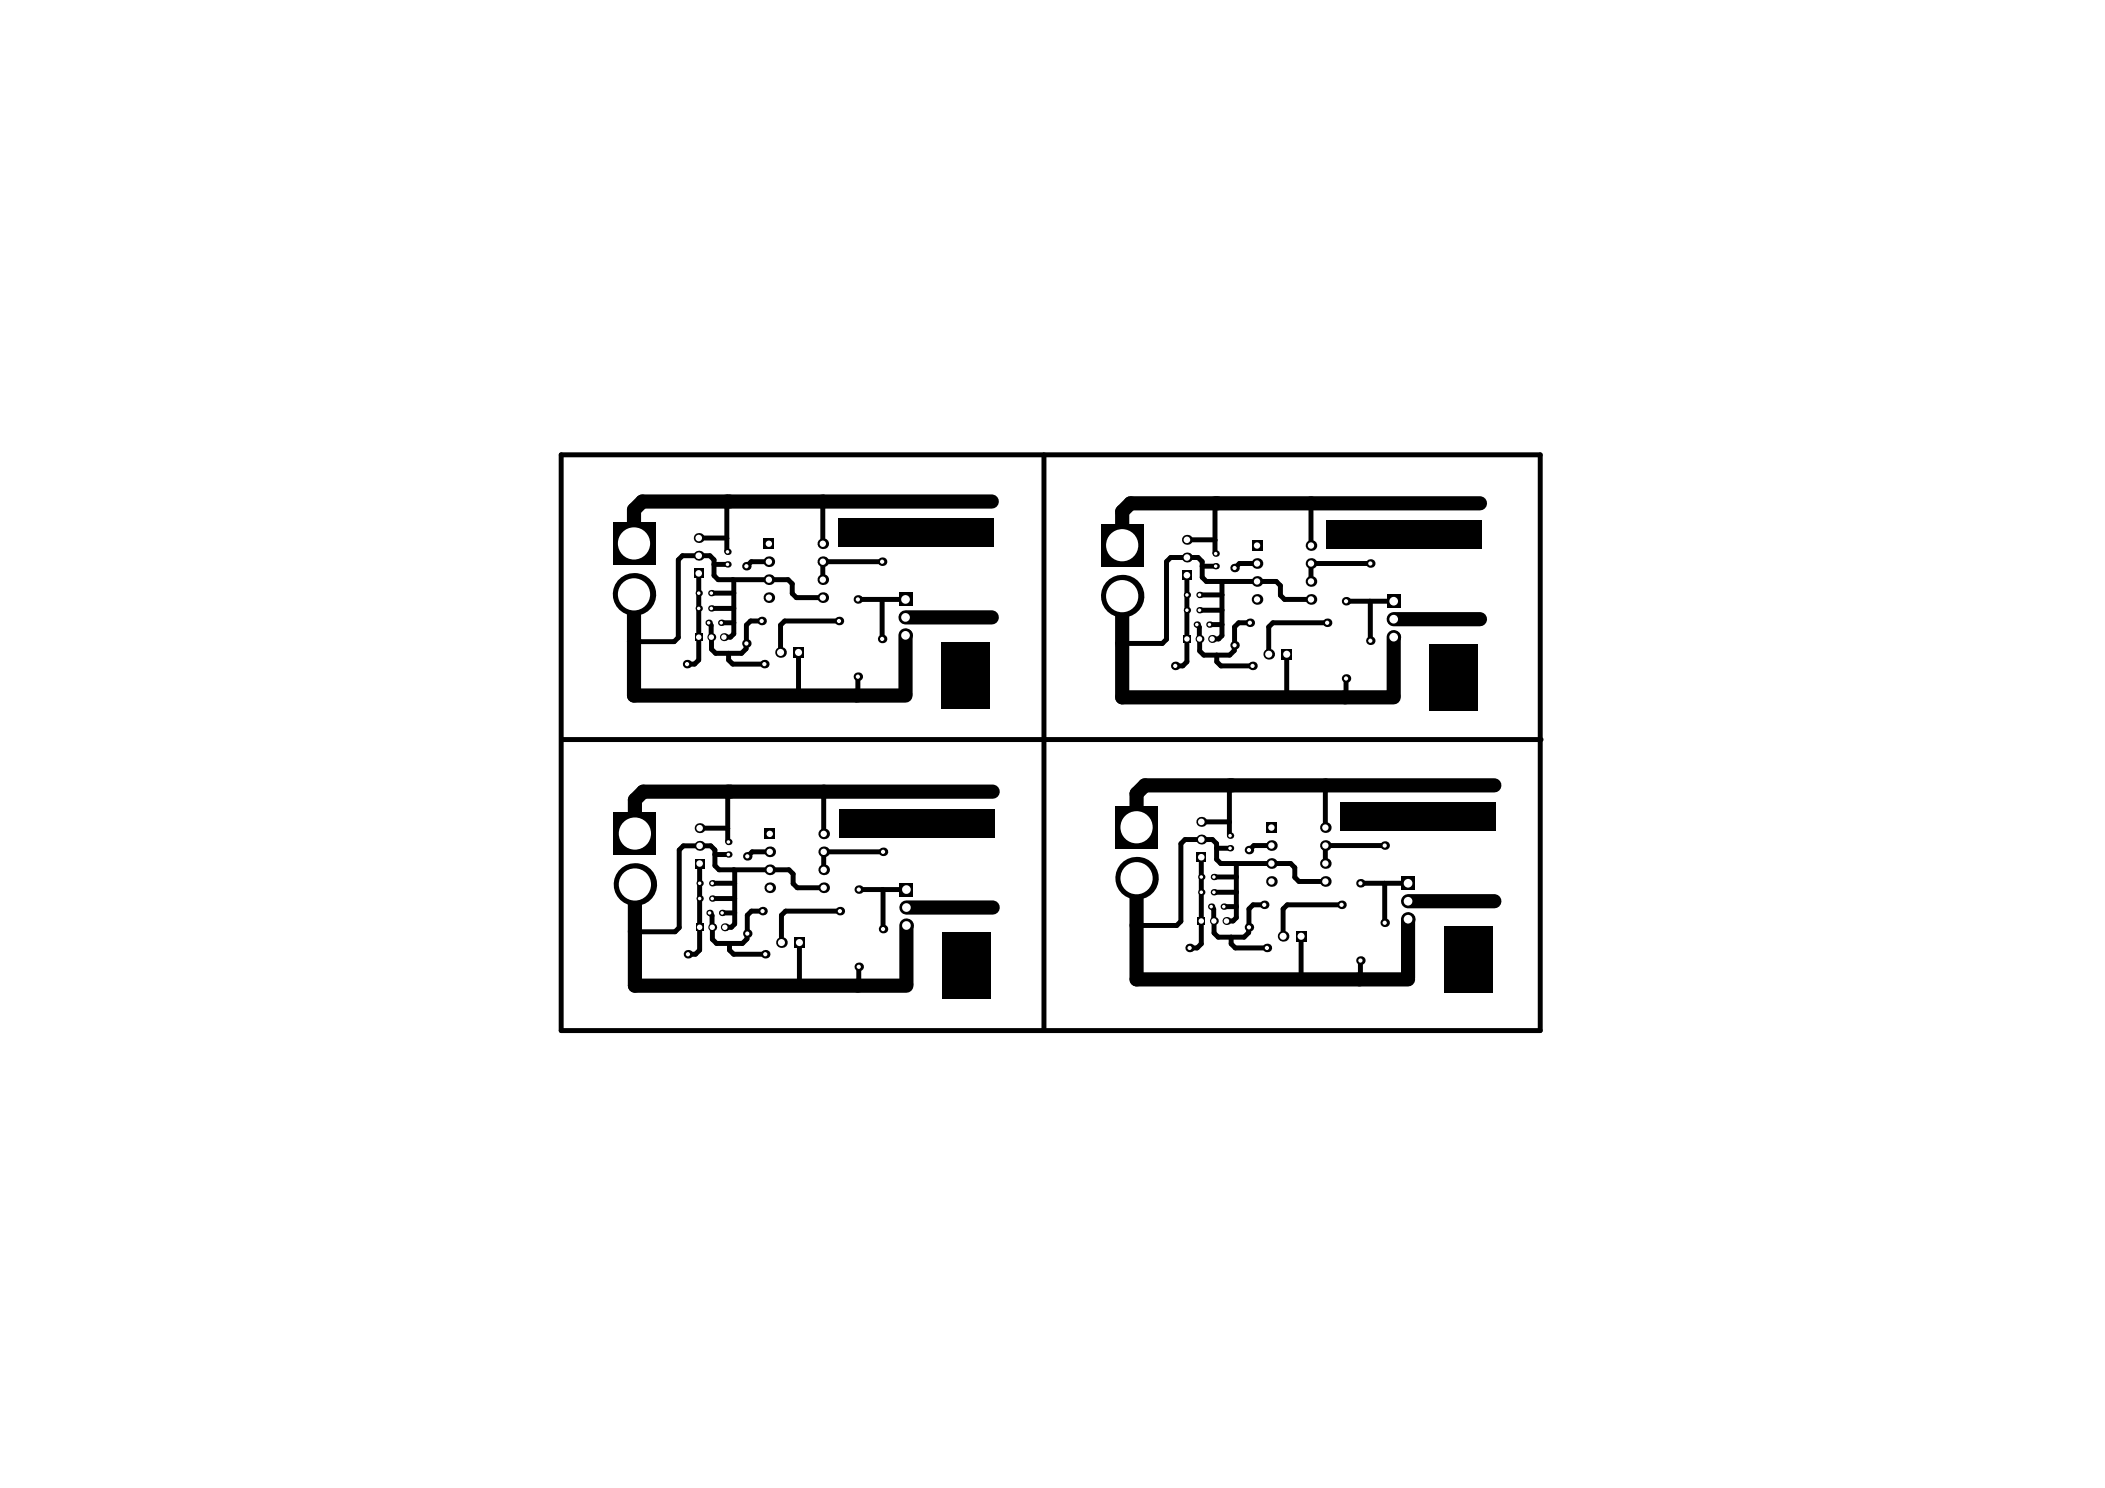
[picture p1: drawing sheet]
<svg xmlns="http://www.w3.org/2000/svg" width="297mm" height="210mm" viewBox="0 0 297 210" stroke-linecap="round" stroke-linejoin="round" font-family="sans-serif">
<g fill="none" stroke="#000" stroke-width=".7">
<path d="M79.2 64.2h138.1v81.2h-138.1zM98.6 75.9h4M100.8 79.6h1.9M102.6 71.1v6.6l.1 .1M108.5 79.2h-2.5l-.7 .7M116.1 70.7v6M124.5 79.2h-8.4v2.6M147.3 64.2v81.1M167.5 76.1l4 .1M169.6 79.9h1.9M171.5 71.3v6.7v.1M177.4 79.5h-2.5l-.7 .6"/>
<path d="M185 71v6M193.4 79.5h-8.4v2.5M98.6 80.9v12.2l-.6 .6h-1.1M100 87.9l.4 .3v3.4l.6 .6h3.6l.7-.7v-.6M100.4 83.7h3.1M100.4 85.8h3.1M101.8 87.9h1.7M102.8 92.2v.9l.6 .6h4.5M103.4 81.8l.1 .1v7.5l-.4 .5h-1M107.5 87.6h-1.6l-.6 .6v2.6M112.7 92v6M116.1 84.3h-3.7l-.6-.6v-1.3l-.6-.6h-9.9l-.5-.6v-2.2l-.6-.6h-3.9l-.6 .6v10.9l-.6 .6h-5.6"/>
<path d="M118.4 87.6h-7.7l-.6 .6v3.8M121.1 95.5v2.5M121.1 84.6h6.7M124.4 84.6l.1 5.5M167.5 81.1v12.3l-.6 .5h-1.1M168.9 88.1l.3 .4 .1 3.3 .6 .6h3.6l.7-.6v-.7M169.3 83.9h3.1M169.3 86.1h3.1M170.7 88.1h1.7M171.7 92.4v1l.6 .5h4.4M172.3 82l.1 .2v7.5l-.4 .4h-1M176.4 87.9h-1.6l-.6 .5v2.6"/>
<path d="M181.6 92.3v5.9M185 84.6h-3.7l-.6-.6v-1.4l-.6-.6h-9.9l-.6-.6v-2.2l-.5-.6h-3.9l-.6 .6v11l-.6 .6h-5.6M187.3 87.9h-7.7l-.6 .5v3.9M189.9 95.7v2.5M189.9 84.8h6.8M193.3 84.8l.1 5.6M79.3 104.3h138.2M98.7 116.8l4 .1M102.7 112v6.7l.1 .1M116.2 111.7v5.9M169.5 115.9l4 .1M171.7 119.7h1.9"/>
<path d="M173.5 111.1v6.7l.1 .1M179.4 119.3h-2.5l-.7 .6M187 110.8v5.9M195.4 119.3h-8.4v2.5M98.7 121.8v12.2l-.6 .6h-1M100.1 128.8l.4 .3v3.4l.6 .6h3.7l.6-.7v-.6M100.5 124.6h3.2M100.5 126.8h3.2M100.9 120.5h1.9M101.9 128.8h1.8M102.9 133.1v.9l.6 .6h4.5M103.5 122.7l.2 .1v7.5l-.5 .5h-.9"/>
<path d="M107.6 128.5h-1.6l-.6 .6v2.6M108.6 120.2h-2.5l-.7 .6M112.8 133v5.9M116.2 125.2h-3.7l-.6-.6v-1.3l-.6-.6h-9.8l-.6-.6v-2.2l-.6-.6h-3.9l-.6 .6v11l-.5 .5h-5.7M118.5 128.5h-7.6l-.6 .6v3.9M121.2 136.4v2.5M121.2 125.5h6.7M124.5 125.5l.1 5.6M124.6 120.2h-8.4v2.5M169.5 120.9v12.2l-.6 .6h-1M170.9 127.9l.4 .3v3.4l.6 .6h3.7l.6-.6v-.7M171.3 123.7h3.2"/>
<path d="M171.3 125.9h3.2M172.7 127.9h1.8M173.7 132.2v.9l.6 .6h4.5M174.3 121.8l.2 .1v7.6l-.5 .4h-1M178.4 127.6h-1.6l-.6 .6v2.6M183.6 132.1v5.9M187 124.3h-3.7l-.6-.5v-1.4l-.6-.6h-9.8l-.6-.6v-2.2l-.6-.6h-3.9l-.6 .6v11l-.5 .6h-5.7M189.3 127.6h-7.7l-.5 .6v3.9M192 124.6h6.7M192 135.5v2.5M195.3 124.6l.1 5.6"/>
</g>
<path d="M102.6 70.7v.4M116.1 70.5v.2M171.5 71v.3M182.7 70.9v.2M102.7 111.7v.3M116.2 111.4v.3M173.5 110.8v.3M187 110.5v.3" fill="none" stroke="#000" stroke-width=".8"/>
<path d="M102.9 70.7l-.5 .5M171.8 71l-.5 .5M121.1 98l-.2 .1M189.9 98.2l-.1 .2M103 111.7l-.4 .4M173.8 110.8l-.4 .5M121.2 138.9l-.1 .1M192 138l-.2 .2" fill="none" stroke="#000" stroke-width="1"/>
<g fill="none" stroke="#000" stroke-width="2">
<path d="M140 70.7h-49.4l-1.1 1.2v4.8l1.8-1.8M208.8 71h-49.3l-1.1 1.2v4.7l1.7-1.8M89.5 83.8v14.3h38.3M127.8 87.1h12.2M127.8 89.6v8.3M158.4 84.1v14.3h38.3M196.7 87.3h12.1M196.7 89.9v8.2M140.1 111.7h-49.3l-1.2 1.1v4.8l1.8-1.8M210.9 110.8h-49.3l-1.2 1.2v4.7l1.8-1.8M89.6 124.8v14.2h38.3M127.9 128h12.2"/>
<path d="M127.9 130.6v8.2M160.4 123.9v14.3h38.3M198.7 127.1h12.2M198.7 129.7v8.2"/>
</g>
<g fill="#000">
<path d="M118.3 73.2h21.9v4h-21.9z" fill-rule="evenodd"/>
<path d="M187.2 73.4h21.9v4.1h-21.9z" fill-rule="evenodd"/>
<path d="M118.4 114.1h21.9v4h-21.9z" fill-rule="evenodd"/>
<path d="M132.9 90.6h6.8v9.4h-6.8z" fill-rule="evenodd"/>
<path d="M189.2 113.2h21.9v4h-21.9z" fill-rule="evenodd"/>
<path d="M201.7 90.9h6.9v9.4h-6.9z" fill-rule="evenodd"/>
<path d="M133 131.6h6.8v9.3h-6.8z" fill-rule="evenodd"/>
<path d="M203.8 130.7h6.8v9.4h-6.8z" fill-rule="evenodd"/>
</g>
<circle cx="187" cy="124.3" r=".75" fill="#000"/>
<circle cx="187" cy="124.3" r=".45" fill="#fff"/>
<circle cx="192" cy="135.5" r=".6" fill="#000"/>
<circle cx="192" cy="135.5" r=".3" fill="#fff"/>
<circle cx="192" cy="124.6" r=".6" fill="#000"/>
<circle cx="192" cy="124.6" r=".3" fill="#fff"/>
<circle cx="187" cy="119.3" r=".75" fill="#000"/>
<circle cx="187" cy="119.3" r=".45" fill="#fff"/>
<circle cx="187" cy="116.7" r=".75" fill="#000"/>
<circle cx="187" cy="116.7" r=".45" fill="#fff"/>
<circle cx="187" cy="121.8" r=".75" fill="#000"/>
<circle cx="187" cy="121.8" r=".45" fill="#fff"/>
<circle cx="189.3" cy="127.6" r=".6" fill="#000"/>
<circle cx="189.3" cy="127.6" r=".3" fill="#fff"/>
<circle cx="195.4" cy="119.3" r=".6" fill="#000"/>
<circle cx="195.4" cy="119.3" r=".3" fill="#fff"/>
<circle cx="185" cy="82" r=".75" fill="#000"/>
<circle cx="185" cy="82" r=".45" fill="#fff"/>
<circle cx="185" cy="84.6" r=".75" fill="#000"/>
<circle cx="185" cy="84.6" r=".45" fill="#fff"/>
<circle cx="193.4" cy="79.5" r=".6" fill="#000"/>
<circle cx="193.4" cy="79.5" r=".3" fill="#fff"/>
<circle cx="185" cy="77" r=".75" fill="#000"/>
<circle cx="185" cy="77" r=".45" fill="#fff"/>
<circle cx="185" cy="79.5" r=".75" fill="#000"/>
<circle cx="185" cy="79.5" r=".45" fill="#fff"/>
<circle cx="193.4" cy="90.4" r=".6" fill="#000"/>
<circle cx="193.4" cy="90.4" r=".3" fill="#fff"/>
<circle cx="196.7" cy="89.9" r=".92" fill="#000"/>
<circle cx="196.7" cy="89.9" r=".61" fill="#fff"/>
<circle cx="189.9" cy="95.7" r=".6" fill="#000"/>
<circle cx="189.9" cy="95.7" r=".3" fill="#fff"/>
<path d="M195.7 83.9h1.9v1.8h-1.9z" fill-rule="evenodd" fill="#000"/>
<circle cx="196.7" cy="84.8" r=".61" fill="#fff"/>
<circle cx="196.7" cy="87.3" r=".92" fill="#000"/>
<circle cx="196.7" cy="87.3" r=".61" fill="#fff"/>
<circle cx="189.9" cy="84.8" r=".6" fill="#000"/>
<circle cx="189.9" cy="84.8" r=".3" fill="#fff"/>
<circle cx="177.4" cy="84.6" r=".75" fill="#000"/>
<circle cx="177.4" cy="84.6" r=".45" fill="#fff"/>
<circle cx="176.7" cy="93.9" r=".6" fill="#000"/>
<circle cx="176.7" cy="93.9" r=".3" fill="#fff"/>
<circle cx="176.4" cy="87.9" r=".6" fill="#000"/>
<circle cx="176.4" cy="87.9" r=".3" fill="#fff"/>
<circle cx="187.3" cy="87.9" r=".6" fill="#000"/>
<circle cx="187.3" cy="87.9" r=".3" fill="#fff"/>
<circle cx="174.2" cy="91" r=".6" fill="#000"/>
<circle cx="174.2" cy="91" r=".3" fill="#fff"/>
<circle cx="179" cy="92.3" r=".75" fill="#000"/>
<circle cx="179" cy="92.3" r=".5" fill="#fff"/>
<path d="M180.8 91.5h1.5v1.5h-1.5z" fill-rule="evenodd" fill="#000"/>
<circle cx="181.6" cy="92.3" r=".5" fill="#fff"/>
<circle cx="174.2" cy="80.1" r=".6" fill="#000"/>
<circle cx="174.2" cy="80.1" r=".3" fill="#fff"/>
<circle cx="167.5" cy="83.9" r=".45" fill="#000"/>
<circle cx="167.5" cy="83.9" r=".25" fill="#fff"/>
<circle cx="167.5" cy="78.6" r=".7" fill="#000"/>
<circle cx="167.5" cy="78.6" r=".46" fill="#fff"/>
<path d="M176.6 76.2h1.5v1.5h-1.5z" fill-rule="evenodd" fill="#000"/>
<circle cx="177.4" cy="77" r=".45" fill="#fff"/>
<circle cx="171.5" cy="78.1" r=".45" fill="#000"/>
<circle cx="171.5" cy="78.1" r=".25" fill="#fff"/>
<circle cx="169.3" cy="83.9" r=".45" fill="#000"/>
<circle cx="169.3" cy="83.9" r=".25" fill="#fff"/>
<circle cx="177.4" cy="82" r=".75" fill="#000"/>
<circle cx="177.4" cy="82" r=".45" fill="#fff"/>
<circle cx="177.4" cy="79.5" r=".75" fill="#000"/>
<circle cx="177.4" cy="79.5" r=".45" fill="#fff"/>
<path d="M166.8 80.4h1.4v1.4h-1.4z" fill-rule="evenodd" fill="#000"/>
<circle cx="167.5" cy="81.1" r=".46" fill="#fff"/>
<circle cx="171.5" cy="79.9" r=".45" fill="#000"/>
<circle cx="171.5" cy="79.9" r=".25" fill="#fff"/>
<circle cx="158.4" cy="84.1" r="3" fill="#000"/>
<circle cx="158.4" cy="84.1" r="2.27" fill="#fff"/>
<path d="M155.4 73.9h5.9v6h-5.9z" fill-rule="evenodd" fill="#000"/>
<circle cx="158.4" cy="76.9" r="2.27" fill="#fff"/>
<circle cx="167.5" cy="76.1" r=".7" fill="#000"/>
<circle cx="167.5" cy="76.1" r=".46" fill="#fff"/>
<path d="M166.9 89.6h1.1v1.1h-1.1z" fill-rule="evenodd" fill="#000"/>
<circle cx="167.5" cy="90.1" r=".38" fill="#fff"/>
<circle cx="169.3" cy="90.1" r=".56" fill="#000"/>
<circle cx="169.3" cy="90.1" r=".38" fill="#fff"/>
<circle cx="171" cy="90.1" r=".56" fill="#000"/>
<circle cx="171" cy="90.1" r=".38" fill="#fff"/>
<circle cx="167.5" cy="86.1" r=".45" fill="#000"/>
<circle cx="167.5" cy="86.1" r=".25" fill="#fff"/>
<circle cx="169.3" cy="86.1" r=".45" fill="#000"/>
<circle cx="169.3" cy="86.1" r=".25" fill="#fff"/>
<circle cx="168.9" cy="88.1" r=".45" fill="#000"/>
<circle cx="168.9" cy="88.1" r=".25" fill="#fff"/>
<circle cx="165.8" cy="93.9" r=".6" fill="#000"/>
<circle cx="165.8" cy="93.9" r=".3" fill="#fff"/>
<circle cx="170.7" cy="88.1" r=".45" fill="#000"/>
<circle cx="170.7" cy="88.1" r=".25" fill="#fff"/>
<circle cx="173.6" cy="117.9" r=".45" fill="#000"/>
<circle cx="173.6" cy="117.9" r=".25" fill="#fff"/>
<circle cx="169.5" cy="115.9" r=".7" fill="#000"/>
<circle cx="169.5" cy="115.9" r=".46" fill="#fff"/>
<circle cx="169.5" cy="118.4" r=".7" fill="#000"/>
<circle cx="169.5" cy="118.4" r=".46" fill="#fff"/>
<path d="M168.8 120.2h1.4v1.4h-1.4z" fill-rule="evenodd" fill="#000"/>
<circle cx="169.5" cy="120.9" r=".46" fill="#fff"/>
<circle cx="176.2" cy="119.9" r=".6" fill="#000"/>
<circle cx="176.2" cy="119.9" r=".3" fill="#fff"/>
<path d="M178.7 116h1.5v1.5h-1.5z" fill-rule="evenodd" fill="#000"/>
<circle cx="179.4" cy="116.7" r=".45" fill="#fff"/>
<path d="M157.4 113.7h6v6h-6z" fill-rule="evenodd" fill="#000"/>
<circle cx="160.4" cy="116.7" r="2.27" fill="#fff"/>
<circle cx="179.4" cy="119.3" r=".75" fill="#000"/>
<circle cx="179.4" cy="119.3" r=".45" fill="#fff"/>
<circle cx="173.6" cy="119.7" r=".45" fill="#000"/>
<circle cx="173.6" cy="119.7" r=".25" fill="#fff"/>
<circle cx="179.4" cy="124.3" r=".75" fill="#000"/>
<circle cx="179.4" cy="124.3" r=".45" fill="#fff"/>
<circle cx="198.7" cy="127.1" r=".92" fill="#000"/>
<circle cx="198.7" cy="127.1" r=".61" fill="#fff"/>
<circle cx="170.9" cy="127.9" r=".45" fill="#000"/>
<circle cx="170.9" cy="127.9" r=".25" fill="#fff"/>
<circle cx="178.4" cy="127.6" r=".6" fill="#000"/>
<circle cx="178.4" cy="127.6" r=".3" fill="#fff"/>
<path d="M197.8 123.7h1.8v1.8h-1.8z" fill-rule="evenodd" fill="#000"/>
<circle cx="198.7" cy="124.6" r=".61" fill="#fff"/>
<circle cx="171.3" cy="123.7" r=".45" fill="#000"/>
<circle cx="171.3" cy="123.7" r=".25" fill="#fff"/>
<circle cx="169.5" cy="123.7" r=".45" fill="#000"/>
<circle cx="169.5" cy="123.7" r=".25" fill="#fff"/>
<circle cx="160.4" cy="123.9" r="3" fill="#000"/>
<circle cx="160.4" cy="123.9" r="2.27" fill="#fff"/>
<circle cx="179.4" cy="121.8" r=".75" fill="#000"/>
<circle cx="179.4" cy="121.8" r=".45" fill="#fff"/>
<circle cx="169.5" cy="125.9" r=".45" fill="#000"/>
<circle cx="169.5" cy="125.9" r=".25" fill="#fff"/>
<circle cx="171.3" cy="125.9" r=".45" fill="#000"/>
<circle cx="171.3" cy="125.9" r=".25" fill="#fff"/>
<circle cx="172.7" cy="127.9" r=".45" fill="#000"/>
<circle cx="172.7" cy="127.9" r=".25" fill="#fff"/>
<circle cx="195.4" cy="130.2" r=".6" fill="#000"/>
<circle cx="195.4" cy="130.2" r=".3" fill="#fff"/>
<circle cx="167.9" cy="133.7" r=".6" fill="#000"/>
<circle cx="167.9" cy="133.7" r=".3" fill="#fff"/>
<circle cx="173.1" cy="129.9" r=".56" fill="#000"/>
<circle cx="173.1" cy="129.9" r=".38" fill="#fff"/>
<circle cx="181.1" cy="132.1" r=".75" fill="#000"/>
<circle cx="181.1" cy="132.1" r=".5" fill="#fff"/>
<circle cx="176.2" cy="130.8" r=".6" fill="#000"/>
<circle cx="176.2" cy="130.8" r=".3" fill="#fff"/>
<circle cx="198.7" cy="129.7" r=".92" fill="#000"/>
<circle cx="198.7" cy="129.7" r=".61" fill="#fff"/>
<circle cx="178.8" cy="133.7" r=".6" fill="#000"/>
<circle cx="178.8" cy="133.7" r=".3" fill="#fff"/>
<path d="M169 129.4h1.1v1.1h-1.1z" fill-rule="evenodd" fill="#000"/>
<circle cx="169.5" cy="129.9" r=".38" fill="#fff"/>
<circle cx="171.3" cy="129.9" r=".56" fill="#000"/>
<circle cx="171.3" cy="129.9" r=".38" fill="#fff"/>
<path d="M182.8 131.3h1.6v1.5h-1.6z" fill-rule="evenodd" fill="#000"/>
<circle cx="183.6" cy="132.1" r=".5" fill="#fff"/>
<circle cx="108.6" cy="122.7" r=".75" fill="#000"/>
<circle cx="108.6" cy="122.7" r=".45" fill="#fff"/>
<circle cx="108.6" cy="120.2" r=".75" fill="#000"/>
<circle cx="108.6" cy="120.2" r=".45" fill="#fff"/>
<circle cx="116.2" cy="122.7" r=".75" fill="#000"/>
<circle cx="116.2" cy="122.7" r=".45" fill="#fff"/>
<circle cx="116.2" cy="120.2" r=".75" fill="#000"/>
<circle cx="116.2" cy="120.2" r=".45" fill="#fff"/>
<circle cx="101.9" cy="128.8" r=".45" fill="#000"/>
<circle cx="101.9" cy="128.8" r=".25" fill="#fff"/>
<circle cx="100.5" cy="126.8" r=".45" fill="#000"/>
<circle cx="100.5" cy="126.8" r=".25" fill="#fff"/>
<circle cx="98.7" cy="124.6" r=".45" fill="#000"/>
<circle cx="98.7" cy="124.6" r=".25" fill="#fff"/>
<circle cx="102.8" cy="120.5" r=".45" fill="#000"/>
<circle cx="102.8" cy="120.5" r=".25" fill="#fff"/>
<circle cx="100.5" cy="124.6" r=".45" fill="#000"/>
<circle cx="100.5" cy="124.6" r=".25" fill="#fff"/>
<circle cx="105.4" cy="131.7" r=".6" fill="#000"/>
<circle cx="105.4" cy="131.7" r=".3" fill="#fff"/>
<circle cx="105.4" cy="120.8" r=".6" fill="#000"/>
<circle cx="105.4" cy="120.8" r=".3" fill="#fff"/>
<circle cx="100.5" cy="130.8" r=".56" fill="#000"/>
<circle cx="100.5" cy="130.8" r=".38" fill="#fff"/>
<circle cx="102.3" cy="130.8" r=".56" fill="#000"/>
<circle cx="102.3" cy="130.8" r=".38" fill="#fff"/>
<circle cx="107.6" cy="128.5" r=".6" fill="#000"/>
<circle cx="107.6" cy="128.5" r=".3" fill="#fff"/>
<circle cx="100.1" cy="128.8" r=".45" fill="#000"/>
<circle cx="100.1" cy="128.8" r=".25" fill="#fff"/>
<path d="M112.1 132.2h1.5v1.5h-1.5z" fill-rule="evenodd" fill="#000"/>
<circle cx="112.8" cy="133" r=".5" fill="#fff"/>
<circle cx="110.3" cy="133" r=".75" fill="#000"/>
<circle cx="110.3" cy="133" r=".5" fill="#fff"/>
<circle cx="127.9" cy="128" r=".92" fill="#000"/>
<circle cx="127.9" cy="128" r=".61" fill="#fff"/>
<path d="M127 124.6h1.8v1.8h-1.8z" fill-rule="evenodd" fill="#000"/>
<circle cx="127.9" cy="125.5" r=".61" fill="#fff"/>
<circle cx="127.9" cy="130.6" r=".92" fill="#000"/>
<circle cx="127.9" cy="130.6" r=".61" fill="#fff"/>
<circle cx="118.5" cy="128.5" r=".6" fill="#000"/>
<circle cx="118.5" cy="128.5" r=".3" fill="#fff"/>
<circle cx="121.2" cy="125.5" r=".6" fill="#000"/>
<circle cx="121.2" cy="125.5" r=".3" fill="#fff"/>
<path d="M86.6 114.6h6v6h-6z" fill-rule="evenodd" fill="#000"/>
<circle cx="89.6" cy="117.6" r="2.27" fill="#fff"/>
<circle cx="98.7" cy="126.8" r=".45" fill="#000"/>
<circle cx="98.7" cy="126.8" r=".25" fill="#fff"/>
<circle cx="98.7" cy="119.3" r=".7" fill="#000"/>
<circle cx="98.7" cy="119.3" r=".46" fill="#fff"/>
<path d="M98 121.1h1.4v1.4h-1.4z" fill-rule="evenodd" fill="#000"/>
<circle cx="98.7" cy="121.8" r=".46" fill="#fff"/>
<circle cx="108.6" cy="125.2" r=".75" fill="#000"/>
<circle cx="108.6" cy="125.2" r=".45" fill="#fff"/>
<circle cx="97.1" cy="134.6" r=".6" fill="#000"/>
<circle cx="97.1" cy="134.6" r=".3" fill="#fff"/>
<path d="M98.2 130.2h1.1v1.2h-1.1z" fill-rule="evenodd" fill="#000"/>
<circle cx="98.7" cy="130.8" r=".38" fill="#fff"/>
<circle cx="102.8" cy="118.8" r=".45" fill="#000"/>
<circle cx="102.8" cy="118.8" r=".25" fill="#fff"/>
<circle cx="98.7" cy="116.8" r=".7" fill="#000"/>
<circle cx="98.7" cy="116.8" r=".46" fill="#fff"/>
<circle cx="89.6" cy="124.8" r="3" fill="#000"/>
<circle cx="89.6" cy="124.8" r="2.27" fill="#fff"/>
<path d="M107.9 116.9h1.5v1.5h-1.5z" fill-rule="evenodd" fill="#000"/>
<circle cx="108.6" cy="117.6" r=".45" fill="#fff"/>
<circle cx="108" cy="134.6" r=".6" fill="#000"/>
<circle cx="108" cy="134.6" r=".3" fill="#fff"/>
<circle cx="102.7" cy="77.8" r=".45" fill="#000"/>
<circle cx="102.7" cy="77.8" r=".25" fill="#fff"/>
<path d="M97.9 80.2h1.4v1.4h-1.4z" fill-rule="evenodd" fill="#000"/>
<circle cx="98.6" cy="80.9" r=".46" fill="#fff"/>
<circle cx="98.6" cy="75.9" r=".7" fill="#000"/>
<circle cx="98.6" cy="75.9" r=".46" fill="#fff"/>
<circle cx="98.6" cy="78.4" r=".7" fill="#000"/>
<circle cx="98.6" cy="78.4" r=".46" fill="#fff"/>
<circle cx="89.5" cy="83.8" r="3" fill="#000"/>
<circle cx="89.5" cy="83.8" r="2.27" fill="#fff"/>
<path d="M86.5 73.7h6v6h-6z" fill-rule="evenodd" fill="#000"/>
<circle cx="89.5" cy="76.7" r="2.27" fill="#fff"/>
<circle cx="98.6" cy="85.8" r=".45" fill="#000"/>
<circle cx="98.6" cy="85.8" r=".25" fill="#fff"/>
<circle cx="100.4" cy="85.8" r=".45" fill="#000"/>
<circle cx="100.4" cy="85.8" r=".25" fill="#fff"/>
<circle cx="98.6" cy="83.7" r=".45" fill="#000"/>
<circle cx="98.6" cy="83.7" r=".25" fill="#fff"/>
<circle cx="100.4" cy="83.7" r=".45" fill="#000"/>
<circle cx="100.4" cy="83.7" r=".25" fill="#fff"/>
<circle cx="102.7" cy="79.6" r=".45" fill="#000"/>
<circle cx="102.7" cy="79.6" r=".25" fill="#fff"/>
<circle cx="105.3" cy="79.9" r=".6" fill="#000"/>
<circle cx="105.3" cy="79.9" r=".3" fill="#fff"/>
<circle cx="110.1" cy="92" r=".75" fill="#000"/>
<circle cx="110.1" cy="92" r=".5" fill="#fff"/>
<circle cx="108.5" cy="79.2" r=".75" fill="#000"/>
<circle cx="108.5" cy="79.2" r=".45" fill="#fff"/>
<circle cx="108.5" cy="81.8" r=".75" fill="#000"/>
<circle cx="108.5" cy="81.8" r=".45" fill="#fff"/>
<path d="M107.7 76h1.5v1.5h-1.5z" fill-rule="evenodd" fill="#000"/>
<circle cx="108.5" cy="76.7" r=".45" fill="#fff"/>
<circle cx="116.1" cy="84.3" r=".75" fill="#000"/>
<circle cx="116.1" cy="84.3" r=".45" fill="#fff"/>
<circle cx="108.5" cy="84.3" r=".75" fill="#000"/>
<circle cx="108.5" cy="84.3" r=".45" fill="#fff"/>
<circle cx="116.1" cy="76.7" r=".75" fill="#000"/>
<circle cx="116.1" cy="76.7" r=".45" fill="#fff"/>
<circle cx="116.1" cy="79.2" r=".75" fill="#000"/>
<circle cx="116.1" cy="79.2" r=".45" fill="#fff"/>
<circle cx="116.1" cy="81.8" r=".75" fill="#000"/>
<circle cx="116.1" cy="81.8" r=".45" fill="#fff"/>
<path d="M111.9 91.3h1.5v1.5h-1.5z" fill-rule="evenodd" fill="#000"/>
<circle cx="112.7" cy="92" r=".5" fill="#fff"/>
<circle cx="118.4" cy="87.6" r=".6" fill="#000"/>
<circle cx="118.4" cy="87.6" r=".3" fill="#fff"/>
<circle cx="124.5" cy="79.2" r=".6" fill="#000"/>
<circle cx="124.5" cy="79.2" r=".3" fill="#fff"/>
<circle cx="121.1" cy="95.5" r=".6" fill="#000"/>
<circle cx="121.1" cy="95.5" r=".3" fill="#fff"/>
<path d="M126.9 83.6h1.8v1.9h-1.8z" fill-rule="evenodd" fill="#000"/>
<circle cx="127.8" cy="84.6" r=".61" fill="#fff"/>
<circle cx="127.8" cy="87.1" r=".92" fill="#000"/>
<circle cx="127.8" cy="87.1" r=".61" fill="#fff"/>
<circle cx="121.1" cy="84.6" r=".6" fill="#000"/>
<circle cx="121.1" cy="84.6" r=".3" fill="#fff"/>
<circle cx="127.8" cy="89.6" r=".92" fill="#000"/>
<circle cx="127.8" cy="89.6" r=".61" fill="#fff"/>
<circle cx="124.5" cy="90.1" r=".6" fill="#000"/>
<circle cx="124.5" cy="90.1" r=".3" fill="#fff"/>
<circle cx="105.3" cy="90.8" r=".6" fill="#000"/>
<circle cx="105.3" cy="90.8" r=".3" fill="#fff"/>
<circle cx="107.5" cy="87.6" r=".6" fill="#000"/>
<circle cx="107.5" cy="87.6" r=".3" fill="#fff"/>
<path d="M98 89.3h1.2v1.1h-1.2z" fill-rule="evenodd" fill="#000"/>
<circle cx="98.6" cy="89.9" r=".38" fill="#fff"/>
<circle cx="100.4" cy="89.9" r=".56" fill="#000"/>
<circle cx="100.4" cy="89.9" r=".38" fill="#fff"/>
<circle cx="102.2" cy="89.9" r=".56" fill="#000"/>
<circle cx="102.2" cy="89.9" r=".38" fill="#fff"/>
<circle cx="100" cy="87.9" r=".45" fill="#000"/>
<circle cx="100" cy="87.9" r=".25" fill="#fff"/>
<circle cx="96.9" cy="93.7" r=".6" fill="#000"/>
<circle cx="96.9" cy="93.7" r=".3" fill="#fff"/>
<circle cx="107.9" cy="93.7" r=".6" fill="#000"/>
<circle cx="107.9" cy="93.7" r=".3" fill="#fff"/>
<circle cx="101.8" cy="87.9" r=".45" fill="#000"/>
<circle cx="101.8" cy="87.9" r=".25" fill="#fff"/>
<circle cx="121.2" cy="136.4" r=".6" fill="#000"/>
<circle cx="121.2" cy="136.4" r=".3" fill="#fff"/>
<circle cx="124.6" cy="131.1" r=".6" fill="#000"/>
<circle cx="124.6" cy="131.1" r=".3" fill="#fff"/>
<circle cx="124.6" cy="120.2" r=".6" fill="#000"/>
<circle cx="124.6" cy="120.2" r=".3" fill="#fff"/>
<circle cx="116.2" cy="117.6" r=".75" fill="#000"/>
<circle cx="116.2" cy="117.6" r=".45" fill="#fff"/>
<circle cx="116.2" cy="125.2" r=".75" fill="#000"/>
<circle cx="116.2" cy="125.2" r=".45" fill="#fff"/>
</svg>
